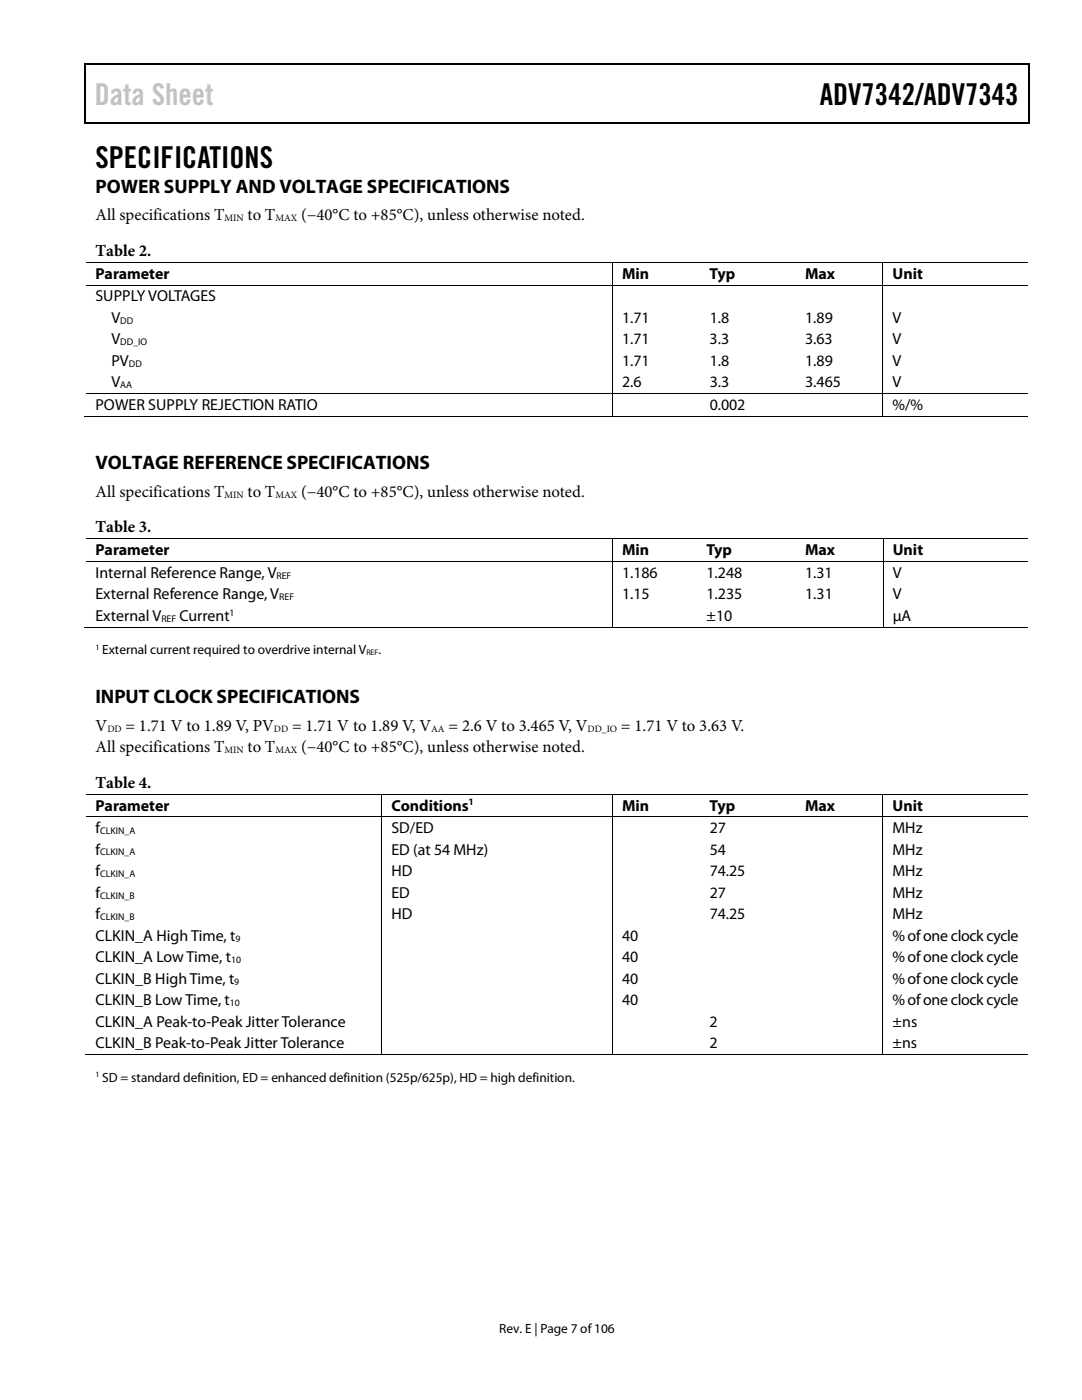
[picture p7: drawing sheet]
<svg xmlns="http://www.w3.org/2000/svg" width="216mm" height="279mm" viewBox="0 0 216 279" stroke-linecap="round" stroke-linejoin="round" font-family="sans-serif">
<defs><g id="words">
<text font-size="6" fill="#c1c1c1" x="18.9" y="20.9">Data Sheet</text>
<g font-size="6">
<text x="163.6" y="20.9">ADV7342/ADV7343</text>
<text x="19" y="33.6">SPECIFICATIONS</text>
</g>
<g font-size="3.9">
<text x="19" y="38.5">POWER SUPPLY AND VOLTAGE SPECIFICATIONS</text>
<text x="19" y="93.7">VOLTAGE REFERENCE SPECIFICATIONS</text>
<text x="19" y="140.4">INPUT CLOCK SPECIFICATIONS</text>
</g>
<g font-size="3.3">
<text x="19" y="44">All specifications T</text>
<text x="49.4" y="44">to T</text>
<text x="60.1" y="44">(−40°C to +85°C), unless otherwise noted.</text>
<text x="19" y="51.1">Table 2.</text>
<text x="19" y="99.1">All specifications T</text>
<text x="49.4" y="99.1">to T</text>
<text x="60.1" y="99.1">(−40°C to +85°C), unless otherwise noted.</text>
<text x="19" y="106.3">Table 3.</text>
<text x="19" y="145.8">V</text>
<text x="25.1" y="145.8">= 1.71 V to 1.89 V, PV</text>
<text x="58.3" y="145.8">= 1.71 V to 1.89 V, V</text>
<text x="89.5" y="145.8">= 2.6 V to 3.465 V, V</text>
<text x="123.9" y="145.8">= 1.71 V to 3.63 V.</text>
<text x="19.1" y="150.2">All specifications T</text>
<text x="49.4" y="150.2">to T</text>
<text x="60.1" y="150.2">(−40°C to +85°C), unless otherwise noted.</text>
<text x="19" y="157.2">Table 4.</text>
</g>
<g font-size="3.2">
<text x="19" y="55.6">Parameter</text>
<text x="124.1" y="55.6">Min</text>
<text x="141.6" y="55.6">Typ</text>
<text x="160.7" y="55.6">Max</text>
<text x="178.1" y="55.6">Unit</text>
<text x="19" y="60.1">SUPPLY VOLTAGES</text>
<text x="22.2" y="64.4">V</text>
<text x="124.1" y="64.4">1.71</text>
<text x="141.6" y="64.4">1.8</text>
<text x="160.7" y="64.4">1.89</text>
<text x="178.1" y="64.4">V</text>
<text x="22.2" y="68.7">V</text>
<text x="124.1" y="68.7">1.71</text>
<text x="141.6" y="68.7">3.3</text>
<text x="160.7" y="68.7">3.63</text>
<text x="178.1" y="68.7">V</text>
<text x="22.2" y="73">PV</text>
<text x="22.2" y="77.3">V</text>
<text x="124.1" y="73">1.71</text>
<text x="124.1" y="77.3">2.6</text>
<text x="141.6" y="73">1.8</text>
<text x="141.6" y="77.3">3.3</text>
<text x="160.7" y="73">1.89</text>
<text x="160.7" y="77.3">3.465</text>
<text x="178.1" y="77.3">V</text>
<text x="178.1" y="73">V</text>
<text x="19" y="81.8">POWER SUPPLY REJECTION RATIO</text>
<text x="141.6" y="81.8">0.002</text>
<text x="178.1" y="81.8">%/%</text>
<text x="19" y="110.8">Parameter</text>
<text x="124.1" y="110.8">Min</text>
<text x="141" y="110.8">Typ</text>
<text x="160.7" y="110.8">Max</text>
<text x="178.1" y="110.8">Unit</text>
<text x="19" y="115.3">Internal Reference Range, V</text>
<text x="19" y="119.6">External Reference Range, V</text>
<text x="124.1" y="115.3">1.186</text>
<text x="124.1" y="119.6">1.15</text>
<text x="141" y="115.3">1.248</text>
<text x="141" y="119.6">1.235</text>
<text x="160.7" y="115.3">1.31</text>
<text x="160.7" y="119.6">1.31</text>
<text x="178.1" y="115.3">V</text>
<text x="178.1" y="119.6">V</text>
<text x="19" y="123.9">External V</text>
<text x="35.8" y="123.9">Current</text>
<text x="141" y="123.9">±10</text>
<text x="178.1" y="123.9">µA</text>
<text x="19" y="161.8">Parameter</text>
<text x="78.1" y="161.8">Conditions</text>
<text x="124.1" y="161.8">Min</text>
<text x="141.6" y="161.8">Typ</text>
<text x="160.7" y="161.8">Max</text>
<text x="178.1" y="161.8">Unit</text>
<text x="19" y="166.3">f</text>
<text x="78.1" y="166.3">SD/ED</text>
<text x="141.6" y="166.3">27</text>
<text x="178.1" y="166.3">MHz</text>
<text x="19" y="170.6">f</text>
<text x="78.1" y="170.6">ED (at 54 MHz)</text>
<text x="141.6" y="170.6">54</text>
<text x="178.1" y="170.6">MHz</text>
<text x="19" y="174.9">f</text>
<text x="19" y="179.2">f</text>
<text x="78.1" y="174.9">HD</text>
<text x="78.1" y="179.2">ED</text>
<text x="141.6" y="174.9">74.25</text>
<text x="141.6" y="179.2">27</text>
<text x="178.1" y="174.9">MHz</text>
<text x="178.1" y="179.2">MHz</text>
<text x="19" y="183.5">f</text>
<text x="78.1" y="183.5">HD</text>
<text x="141.6" y="183.5">74.25</text>
<text x="178.1" y="183.5">MHz</text>
<text x="19" y="187.7">CLKIN_A High Time, t</text>
<text x="124.1" y="187.7">40</text>
<text x="178.1" y="187.7">% ofone clock cycle</text>
<text x="19" y="192">CLKIN_A Low Time, t</text>
<text x="19" y="196.3">CLKIN_B High Time, t</text>
<text x="124.1" y="192">40</text>
<text x="124.1" y="196.3">40</text>
<text x="178.1" y="192">% of one clock cycle</text>
<text x="178.1" y="196.3">% of one clock cycle</text>
<text x="19" y="200.6">CLKIN_B Low Time, t</text>
<text x="124.1" y="200.6">40</text>
<text x="178.1" y="200.6">% of one clock cycle</text>
<text x="19" y="204.9">CLKIN_A Peak-to-Peak Jitter Tolerance</text>
<text x="19" y="209.2">CLKIN_B Peak-to-Peak Jitter Tolerance</text>
<text x="141.6" y="204.9">2</text>
<text x="141.6" y="209.2">2</text>
<text x="178.1" y="209.2">±ns</text>
<text x="178.1" y="204.9">±ns</text>
</g>
<g font-size="2.7">
<text x="20.4" y="130.5">External current required to overdrive internal V</text>
<text x="75.5" y="130.5">.</text>
<text x="20.4" y="215.9">SD = standard definition, ED = enhanced definition (525p/625p), HD = high definition.</text>
<text x="99.6" y="266">Rev. E | Page 7 of106</text>
</g>
<g font-size="1.9">
<text x="44.8" y="44.2">MIN</text>
<text x="54.9" y="44.2">MAX</text>
<text x="24" y="64.6">DD</text>
<text x="24" y="68.9">DD_IO</text>
<text x="24" y="77.5">AA</text>
<text x="25.7" y="73.2">DD</text>
<text x="44.8" y="99.3">MIN</text>
<text x="54.9" y="99.3">MAX</text>
<text x="55.2" y="115.5">REF</text>
<text x="55.7" y="119.8">REF</text>
<text x="32.2" y="124.1">REF</text>
<text x="45.8" y="122.9">1</text>
<text x="21.4" y="146">DD</text>
<text x="54.7" y="146">DD</text>
<text x="86" y="146">AA</text>
<text x="117.2" y="146">DD_IO</text>
<text x="44.8" y="150.3">MIN</text>
<text x="54.9" y="150.3">MAX</text>
<text x="93.5" y="160.7">1</text>
<text x="20" y="166.5">CLKIN_A</text>
<text x="20" y="170.7">CLKIN_A</text>
<text x="20" y="175">CLKIN_A</text>
<text x="20" y="179.3">CLKIN_B</text>
<text x="20" y="183.6">CLKIN_B</text>
<text x="47" y="187.9">9</text>
<text x="46.1" y="192.2">10</text>
<text x="46.7" y="196.5">9</text>
<text x="45.9" y="200.8">10</text>
</g>
<g font-size="1.6">
<text x="19" y="129.6">1</text>
<text x="73.1" y="130.7">REF</text>
<text x="19" y="215">1</text>
</g>
</g></defs>
<g fill="#000">
<path d="M16.9 12.7h.2v1h-.2zM16.9 12.7h.2v.3h-.2zM82.5 12.7h.3v.3h-.3zM205.1 12.7h.3v1h-.3zM205.1 12.7h.3v.3h-.3zM16.9 24.4h.2v.2h-.2zM82.3 24.4h.2v.2h-.2zM205.1 24.4h.3v.2h-.3zM122.2 52.3h.1v.2h-.1zM122.2 56.8h.1v.2h-.1zM139.7 52.3h.2v.2h-.2zM139.7 56.8h.2v.2h-.2z"/>
<path d="M158.7 52.3h.2v.2h-.2zM158.7 56.8h.2v.2h-.2zM176.1 52.3h.2v.2h-.2zM176.1 56.8h.2v.2h-.2zM122.2 78.5h.1v.2h-.1zM139.7 78.5h.2v.2h-.2zM158.7 78.5h.2v.2h-.2zM176.1 78.5h.2v.2h-.2zM122.2 83h.1v.1h-.1zM139.4 83h.2v.1h-.2zM158.5 83h.2v.1h-.2zM176.1 83h.2v.1h-.2z"/>
<path d="M122.2 107.5h.1v.2h-.1zM122.2 112h.1v.1h-.1zM139.1 107.5h.1v.2h-.1zM139.1 112h.1v.1h-.1zM158.7 107.5h.2v.2h-.2zM158.7 112h.2v.1h-.2zM176.1 107.5h.2v.2h-.2zM176.1 112h.2v.1h-.2zM122.2 125.1h.1v.1h-.1zM138.8 125.1h.2v.1h-.2zM158.5 125.1h.2v.1h-.2zM176.1 125.1h.2v.1h-.2z"/>
<path d="M76.1 158.5h.2v.1h-.2zM122.2 158.5h.1v.1h-.1zM139.7 158.5h.2v.1h-.2zM158.7 158.5h.2v.1h-.2zM176.1 158.5h.2v.1h-.2zM76.1 162.9h.2v.2h-.2zM122.2 162.9h.1v.2h-.1zM139.7 162.9h.2v.2h-.2zM158.7 162.9h.2v.2h-.2zM176.1 162.9h.2v.2h-.2zM76.1 210.4h.2v.2h-.2zM122.2 210.4h.1v.2h-.1z"/>
<path d="M139.4 210.4h.2v.2h-.2zM158.5 210.4h.2v.2h-.2zM176.1 210.4h.2v.2h-.2z"/>
</g>
<path d="M17 13.7v10.7M17.1 12.8h65.4M82.8 12.8h122.3M205.2 13.7v10.7M17.1 24.5h188" fill="none" stroke="#000" stroke-width=".25"/>
<g fill="none" stroke="#000" stroke-width=".2">
<path d="M17.1 52.4h105.1M17.1 56.9h105.1M122.3 52.5v4.3M122.3 57v21.5M122.3 52.4h17.4M122.3 56.9h17.4M139.9 52.4h18.8M139.9 56.9h18.8M158.9 52.4h17.2M158.9 56.9h17.2M176.2 52.5v4.3M176.2 57v21.5"/>
<path d="M176.3 52.4h28.8M176.3 56.9h28.8M17.1 78.6h105.1M122.3 78.7v4.3M122.3 78.6h17.4M139.9 78.6h18.8M158.9 78.6h17.2M176.2 78.7v4.3M176.3 78.6h28.8M16.9 83.1h105.3M122.3 83.1h53.8M176.3 83.1h28.8"/>
<path d="M17.1 107.6h105.1M17.1 112.1h105.1M122.3 107.7v4.3M122.3 112.1v13M122.3 107.6h16.8M122.3 112.1h16.8M139.2 107.6h19.5M139.2 112.1h19.5M158.9 107.6h17.2M158.9 112.1h17.2M176.2 107.7v4.3M176.2 112.1v13"/>
<path d="M176.3 107.6h28.8M176.3 112.1h28.8M16.9 125.1h105.3M122.3 125.1h53.8M176.3 125.1h28.8M17.1 158.5h59M76.2 158.6v4.3M76.3 158.5h45.9M122.3 158.6v4.3M122.3 158.5h17.4M139.9 158.5h18.8M158.9 158.5h17.2"/>
<path d="M176.2 158.6v4.3M176.3 158.5h28.8M17.1 163h59M76.2 163.1v47.3M76.3 163h45.9M122.3 163.1v47.3M122.3 163h17.4M139.9 163h18.8M158.9 163h17.2M176.2 163.1v47.3M176.3 163h28.8M16.9 210.5h59.2"/>
<path d="M76.3 210.5h45.9M122.3 210.5h53.8M176.3 210.5h28.8"/>
</g>
<use href="#words"/>
</svg>
